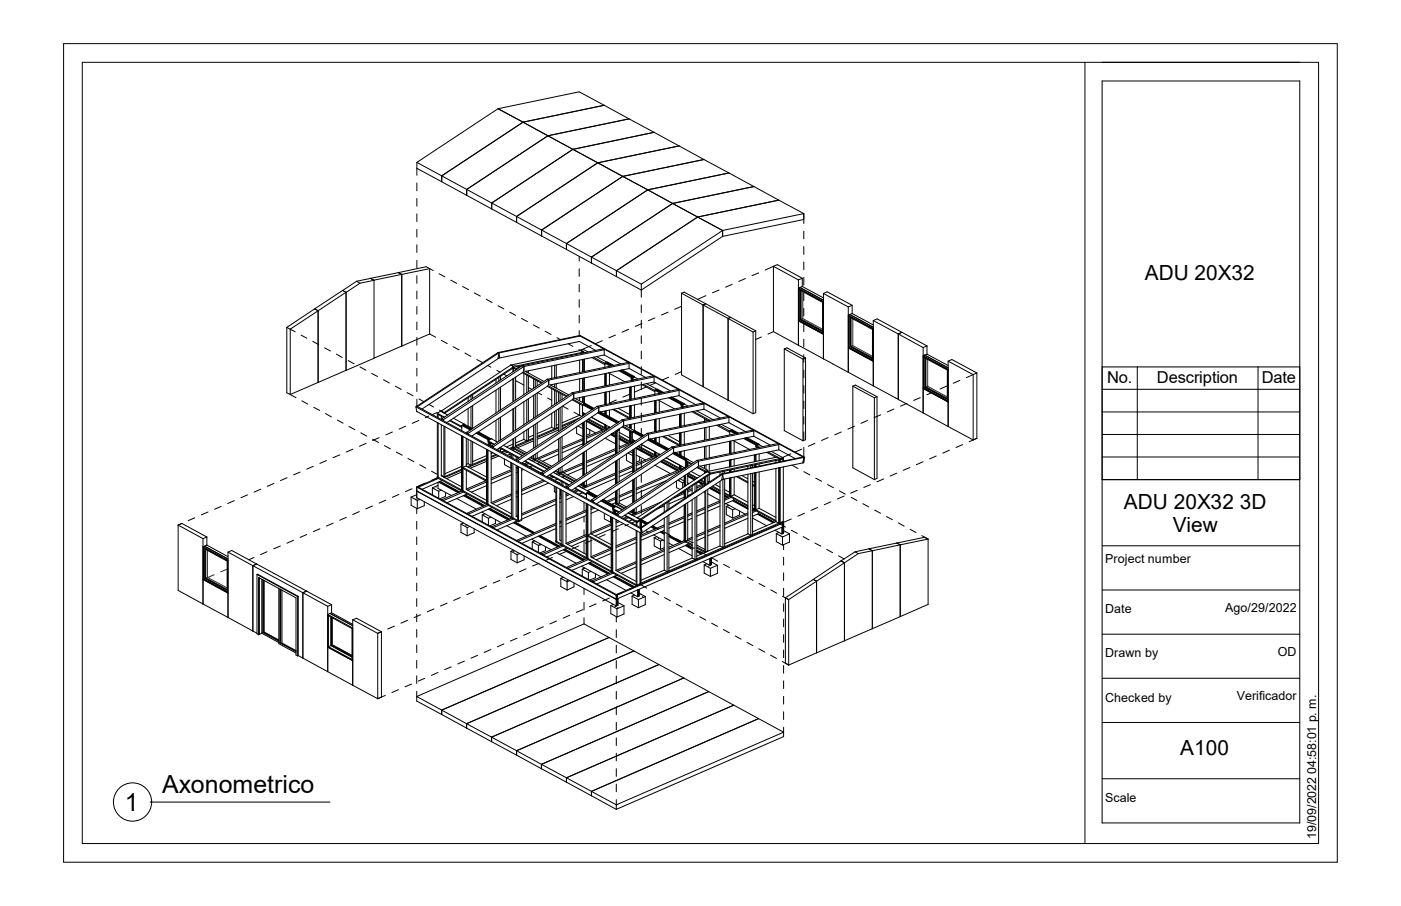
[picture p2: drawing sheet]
<svg xmlns="http://www.w3.org/2000/svg" width="432mm" height="279mm" viewBox="0 0 432 279" stroke-linecap="round" stroke-linejoin="round" font-family="sans-serif">
<defs><g id="words">
<g font-size="7.7">
<text x="50" y="244.5">Axonometrico</text>
<text x="38.5" y="250">1</text>
</g>
<g font-size="6.4">
<text x="352.8" y="86.3">ADU 20X32</text>
<text x="346.4" y="156.8">ADU 20X32 3D</text>
<text x="361.4" y="164">View</text>
<text x="363.7" y="232.8">A100</text>
</g>
<g font-size="5.1">
<text x="341.2" y="118.2">No.</text>
<text x="356.6" y="118.2">Description</text>
<text x="388.9" y="118.2">Date</text>
</g>
<g font-size="3.8">
<text x="340.7" y="173.7">Project number</text>
<text x="340.7" y="189.1">Date</text>
<text x="377.6" y="188.6">Ago/29/2022</text>
<text x="340.7" y="202.7">Drawn by</text>
<text x="393.9" y="202.2">OD</text>
<text x="381.2" y="215.8">Verificador</text>
<text x="340.7" y="216.4">Checked by</text>
<text x="340.7" y="247.4">Scale</text>
<text x="405.7" y="258.7" transform="rotate(-90 405.7 258.7)">19/09/2022 04:58:01 p. m.</text>
</g>
</g></defs>
<g fill="none" stroke="#272727" stroke-width=".31">
<path d="M246.8 98.5l6.7 3.6M246.8 89.6v8.9M246.9 98.4l-.1 .1M246.9 89.7v8.7M246.9 98.4l6.6 3.6M247.4 90v8.3M247.4 98.3l6.1 3.3M247.4 98.3l-.4 .2M262.2 98v8.8l6.7 3.6M262.3 98v8.8M262.8 98.3v8.3M262.3 106.8h-.2"/>
<path d="M262.3 106.8l6.6 3.5M262.8 106.6l6.1 3.3M262.8 106.6l-.4 .2M285.3 110.5v8.8l6.7 3.7M285.4 119.3l-.2 .1M285.4 110.6v8.7M285.4 119.3l6.6 3.6M285.9 110.8v8.3M285.9 119.1l6.1 3.3M285.9 119.1l-.4 .2M63.3 178.3l6.7 3.6M63.3 169.4v8.9"/>
<path d="M63.4 178.2l-.1 .1M63.4 169.5v8.7M63.4 178.2l6.6 3.6M63.9 169.8v8.3M63.9 178.1l6.1 3.2M63.9 178.1l-.4 .1M66 177.2l-1.9 .9M70 175.5l-2 .9M102.3 198.9l6.2 3.3M102.3 190.5v8.4M102.4 198.8l-.1 .1M102.4 190.5v8.3"/>
<path d="M102.4 198.8l6.1 3.3"/>
</g>
<path d="M81.3 179v15.9M81.4 179v15.9M81.4 194.9l4.5 2.5-4.6-2.5M81.4 194.9h-.1M86.4 198.2l4.8 2.5M86.4 181.7v16.5M86.6 181.9v16.2M86.6 198.1l4.6 2.5M86.6 198.1l-.2 .1M87 182v16.3" fill="none" stroke="#404040" stroke-width=".31"/>
<g fill="none" stroke="#000" stroke-width=".31">
<path d="M19.6 13.5h392.6v252.4h-392.6zM25.4 19.2h381v240.9h-381zM334.4 19.2v240.9M153.5 33.5l7.7 4.2M153.5 33.5l-25 16.6M161.2 37.7l15.4 8.4M161.2 37.7l-25.1 16.5M186.2 32.5l7.7 4.2M186.2 32.5l-25 5.2M186.2 32.5l-7.7-4.2-25 5.2M193.9 36.7l7.7 4.1M193.9 36.7l-25 5.2-25.1 16.5v1.8"/>
<path d="M339.7 25h60.9v228.8h-60.9zM128.5 50.1v4M128.5 56.4v2.4M128.5 51.9l7.6 4.1M128.5 50.1l7.6 4.1M136.1 54.2v1.8M136.1 54.2l15.5 8.4M136.1 56l15.5 8.4M176.6 46.1l7.6 4.1M176.6 46.1l-25 16.5M184.2 50.2l7.7 4.2M184.2 50.2l-25 16.6"/>
<path d="M191.9 54.4l7.7 4.1M191.9 54.4l-25 16.6M199.6 58.5l15.4 8.4M199.6 58.5l-25 16.6M201.6 40.8l15.4 8.4M201.6 40.8l-25 5.3M209.3 45l-25.1 5.2M217 49.2l7.7 4.1M217 49.2l-25.1 5.2M224.7 53.3l7.7 4.2M224.7 53.3l-25.1 5.2M232.4 57.5l-25.1 5.2-25 16.6v1.8"/>
<path d="M232.4 57.5l7.6 4.2M128.5 61.2v2.4M128.5 66v2.3M128.5 70.7v2.4M128.5 75.5v2.4M151.6 62.6l7.6 4.2M151.6 62.6v1.8M151.6 64.4l7.6 4.2M159.2 66.8v1.8M159.2 68.6l7.7 4.2M159.2 66.8l7.7 4.2M166.9 71v1.8"/>
<path d="M166.9 72.8l7.7 4.1M166.9 71l7.7 4.1M174.6 75.1v1.8M174.6 75.1l15.4 8.4M174.6 76.9l7.7 4.2M178.5 79.1v1.4M215 66.9l7.7 4.2M215 66.9l-25 16.6M222.7 71.1v1.8M222.7 72.9l-25 16.6-7.7-4.2M222.7 71.1l-25 16.5M240 61.7l7.7 4.2"/>
<path d="M240 61.7l-25 5.2M247.7 65.9v3M247.7 71.3v2.4M247.7 76v2.4M247.7 67.7l-25 5.2M247.7 65.9l-25 5.2M97 95.2l1 .6M97 95.2l-8.6 5.8M98 95.8v22.1M98 95.8l-8.5 5.7M109.9 86.7l-4.3 2.9 1.1 .6v24l-.1-24.1-1-.5-8.6 5.6M109.9 86.7l1.1 .6"/>
<path d="M111 87.3l-13 8.5M114.2 85.9h.1M114.2 85.9l-4.3 .8M114.2 85.9l1.1 .5M115.3 86.4v24.1M115.3 86.4l-4.3 .9M122.8 84.1l1 .5v22.1M122.8 84.1l-8.6 1.8M128.5 80.3v2.3M128.5 85v2.4M128.5 89.8v2.4M128.5 94.5v2.4"/>
<path d="M128.5 99.3v2.4M132.4 82.8l-1-.5-8.6 1.8M132.4 82.8v20.2M132.4 82.8l-17.2 3.6-1-.5M132.4 82.8l1.1 .6M135.3 84.4l1.8 1M138.9 86.4l1.9 1M142.6 88.3l1.8 1M146.2 90.3l1.8 1M149.9 92.3l1.8 1M153.5 94.3l1.8 .9M157.1 96.3l1.8 .9"/>
<path d="M160.7 98.2l1.9 1M178.5 82.9v2.4M178.5 87.7v2.3M178.5 92.4v2.4M178.5 97.2v2.4M182.3 81.1l7.7 4.2M190 83.5v1.8M190 83.5l7.7 4.1M197.7 87.6v4.1M197.7 94v2.4M197.7 98.8v2.4M197.8 99.8l-2 .9"/>
<path d="M201.8 98l-1.9 .9M205.9 96.3l-2 .9M210.1 90.4v25.2l6.6 3.7M210.1 90.4l6.6 3.7M210.1 90.4l.8-.3 6.6 3.6M210.1 94.4l-2.2 1M216.7 94.1l7.7 4.1M216.7 94.1v25.2M217.5 93.7l7.7 4.2M217.5 93.7l-.8 .4M217.6 91.2l-2.6 1.1M221.6 89.5l-2 .8"/>
<path d="M224.4 98.2v25.2M224.4 98.2l7.7 4.2M225.2 97.9l-.8 .3M225.2 97.9l7.7 4.1M225.7 87.7l-2.1 .9M229.7 85.9l-2 .9M233.8 84.2l-2 .8M238.4 82.1l7.7 4.2M238.4 82.1v20.2M238.4 82.1l1.2-.5 7.7 4.2M238.4 82.1l-2.6 1.2M246.1 86.3v20.2"/>
<path d="M246.1 98.9l7.7 4.2M246.2 89.1l7.5 4v9.8l-7.5-4.1zM246.3 89.1v9.7M246.3 98.8l7.4 3.9M246.3 98.8h-.1M246.5 88.6l-.4 .2 7.7 4.2M246.5 88.6l7.3 4M246.6 89.5l6.9 3.8v9l-6.9-3.7zM246.7 89.6v8.9M246.7 98.5l6.8 3.7M246.7 98.5l-.1 .1M247.3 85.8v2.5"/>
<path d="M247.3 85.8l-1.2 .5M247.3 88.3l6.5 3.6M247.3 88.3l-.8 .3M247.7 80.8v2.4M247.7 85.6v2.4M247.7 90.3v2.4M247.7 95.1v2.4M247.7 99.9v2.3M253.8 90.5v20.2M253.8 90.5l7.7 4.2M253.8 90.5l1.1-.5 7.7 4.1M261.5 94.7v20.1"/>
<path d="M261.6 97.4l7.4 4v9.8l-7.4-4zM261.7 97.5v9.6M261.9 97l7.3 3.9M261.9 97l-.4 .2 7.7 4.1M262 97.9l6.9 3.7v9.1l-6.9-3.8zM262.1 97.9v8.9M262.6 94.1v2.6M262.6 94.1l-1.1 .6M262.6 96.7l6.6 3.5M262.6 96.7l-.7 .3M269.2 98.8v20.2M269.2 98.8l7.7 4.2"/>
<path d="M269.2 98.8l1.1-.5 7.7 4.2M88.4 101v20.1l1.1 .6M88.4 101l1.1 .5M89.5 101.5v20.2M89.5 101.5l1.5 .8M92.8 103.3l1.8 1M96.4 105.3l1.8 1M100 107.3l1.9 .9M103.7 109.2l1.8 1M107.3 111.2l1.8 1M111 113.2l1.8 1M114.6 115.1l1.8 1"/>
<path d="M118.2 117.1l1.8 1M121.8 119.1l1.9 1M128.5 104.1v2.3M128.5 108.8v2.4M128.5 113.6v2.4M128.5 118.3v2.4M132.4 103l-42.9 18.7M132.4 103l1.8 1M136 104.9l1.8 1.1M139.7 106.9l1.8 1M143.3 108.9l1.8 1M146.9 110.9l1.9 .9"/>
<path d="M150.3 112.7l1 .5M152.9 117v1.2M153.1 114.2l1 .6M153.8 116.4v1.2M153.8 119.7v7.1M153.8 108.8l-25.1 16.6-.2-.1M153.8 108.8l-.3-.1-25 16.6M153.8 108.8l.2 1.5-24 15.9M154.3 116v1.2M154.3 119.4v7M155.3 115.4l.9 .5M157.4 112.6l.8 .4"/>
<path d="M157.4 112.6l-21.4 14.2M158 116.9l.1 7.1M158.1 113.1v1.6M158.1 113.1l.6-.3 1.2 .7M158.1 113.4l1.1 .6M158.1 113.1l1.3 .7M158.1 113.2l-21.2 14.1M158.1 113.5l-21.1 14M158.3 113.5v1M158.3 116.7v7.1M158.9 113.8v.3M158.9 116.3v7.1"/>
<path d="M158.9 117.4l2.6 1.3M160.9 112.9l-1.5 .3M161 112.8l.5 .2M161 112.8l-24.8 16.4M161 114.9l5.8 3.3M161.1 114.7l6 3.3M161.1 114.9l-23.3 15.4M161.5 113v1.6M161.5 115.2v6.5M161.5 113l-24.8 16.4M161.8 114.4l5.8 3.2M162.3 114.5v.3"/>
<path d="M162.3 115.7v5.4M162.9 114.3v.8M162.9 116v4.8M162.9 119.5l1 .6M164.4 100.2l1.8 1M164.5 116.8v2.9M165 117.1v2.3M165.6 117.4v1.6M168 102.2l1.8 1M168.7 119.1l5.8 3.2M168.7 117l.4 .2M168.7 117l-24.8 16.3"/>
<path d="M168.8 118.9l6 3.2M168.8 119l-21.6 14.3M169.1 117.2v1.5M169.1 117.2l-24.7 16.4M169.5 118.6l5.8 3.2M170.1 112.9v3.8M170.1 118.6v.4M170.1 119.9v5.4M170.9 112.6v3.9M170.9 118.4v1M171.4 112.6v3.8M171.4 118.3v1.4"/>
<path d="M171.7 104.1l1 .6M175.1 106l1.5 .8M178.4 107.8l1.5 .8M178.5 105.3l5.1 2.8M178.5 103.5l.3 .1-25 5.2M178.5 105.3l-25 5.2 .3-1.7M178.5 103.5l-25 5.2M178.5 101.9v1.5M178.6 103.5h.2l69.2 37.5M178.6 103.5l68.9 37.4M178.6 111v3.9M178.6 116.8v3.8"/>
<path d="M178.9 108v.1M178.9 108l1-.2 1.4 .7M178.9 108l1.4 .8M178.9 108.1l.9 .5M178.9 108.1l-21.4 4.5M179.5 110.9v3.8M179.5 116.7v3.8M179.8 110.8v3.8M179.8 116.6v3.8M179.8 108.6v.2M179.8 108.6l-20.8 4.3M180.1 110.7v3.9"/>
<path d="M180.1 116.5v3.8M182.2 106.6l-3.4 1.4M182.4 110.3l4 2.1M182.9 110.2l3.5 1.9M183.9 110l3.2 1.7M185.6 105.1l-2.1 .9M186.2 107.9v1.6M186.2 109.5l5.1 2.7M186.2 109.5l-24.3 5.1M186.2 107.9l-24.7 5.1M186.2 107.9l-.5-.3-24.7 5.2M186.4 112.1h.1"/>
<path d="M186.4 112.1v.3M186.4 115.2v3.8M186.4 112.4h.1M186.4 112l1.7 .9M186.4 112v1.2M186.6 115.2v3.8M186.7 111.9l-.3 .1M186.7 111.9l1.8 .9M186.9 115.1v3.8M187 111.8l-.3 .1M187 111.8l1.8 .9M187 111.8l.3-.1 1.8 1"/>
<path d="M187.5 115l5.1 2.7M187.8 115.2v3.5M189.7 103.3l-2 .9M190.7 114.3l3.9 2.2M191.1 114.3l3.8 2M191.1 114.3l-21.5 4.4M191.3 114.1l3.9 2.1M191.6 114l3.9 2.1M193.8 101.6l-2.1 .8M193.9 113.6l5.1 2.8M193.9 112.1v1.6M193.9 113.7l-2.1 .4"/>
<path d="M193.9 112.1l-24.8 5.1M193.9 112.1l-.5-.3-24.7 5.2M194.1 119.4v3.8M194.3 119.3v3.8M194.6 119.3v3.8M194.6 116.5l-.1 .3 .7 .4M194.6 116.5l.9-.2 1.1 .6M194.6 116.5l1.1 .6M194.6 116.5h.1M194.6 116.9v.4M194.9 116.3v.1M194.9 117v.3"/>
<path d="M194.9 116.3l-.3 .2M195.2 116.2l-.3 .1M195.2 116.2v.2M195.2 117.2h.1M195.5 116.1v.2M195.5 116.1l-.3 .1M195.5 119.1v3.8M197.7 103.5v2.4M197.7 108.3v2.4M197.7 113.1v2.3M197.7 117.8v2.4M197.8 118.6l3.9 2.1"/>
<path d="M198.3 118.5l3.5 1.9M199.2 119.3l-3.7 1.6M199.3 118.3l3.2 1.8M201.6 117.8l5.1 2.8M201.6 116.2v1.6M201.6 117.8l-24.3 5.1M201.6 116.2l-24.8 5.2M201.6 116.2l-.5-.2-24.7 5.1M202.1 118.1l-1.8 .8M206.1 116.3l-2 .9M210.1 114.6l-2 .9M216.7 119.3l7.7 4.1"/>
<path d="M232.1 102.4v25.2M232.9 102v25.3l-.8 .3M232.9 102l-.8 .4M234.7 103.9l-1.8 .8M238.4 102.3l7.7 4.2M238.4 102.3l-1.7 .7M241.7 107.6l.8-.3 5.8 3.1M241.7 107.6l5.8 3.1M241.7 107.6v25.2l5.8 3.1M246.1 106.5l7.7 4.2M247.5 110.7v25.2M247.7 104.6v2.4"/>
<path d="M247.7 109.4v2.4M247.7 114.1v2.4M247.7 118.9v2.4M248.3 110.4v25.2l-.8 .3M248.3 110.4l-.8 .3M253.8 110.7l7.7 4.1M261.5 114.8l7.7 4.2M261.5 107.3l7.7 4.1M261.7 107.1l7.3 4M261.7 107.1l-.1 .1M262.1 106.8l6.8 3.7M262.1 106.8l-.1 .1"/>
<path d="M262.8 119.1v25.2l6.7 3.6M262.8 119.1l.9-.4 6.6 3.6M262.8 119.1l6.7 3.6M269.2 119l7.7 4.1M276.9 103v20.2l7.6 4.1M276.9 103l7.6 4.2M278 102.5l-1.1 .5M278 102.5l7.7 4.2M284.5 119.8l7.7 4.2M284.5 107.2v20.1M284.6 109.9l7.5 4.1v9.7l-7.5-4zM284.8 110v9.6"/>
<path d="M284.8 119.6l7.3 4M284.8 119.6l-.2 .1M285 109.5l-.5 .2 7.7 4.2M285 109.5l7.2 4M285.1 110.4l6.9 3.7v9l-6.9-3.7zM285.2 110.4v9M285.2 119.4l6.8 3.7M285.2 119.4h-.1M285.7 106.7v2.5M285.7 106.7l-1.2 .5M285.7 109.2l6.5 3.5M285.7 109.2l-.7 .3"/>
<path d="M291.8 119.1l-2.1 .9M292.2 111.4l7.7 4.1M292.2 111.4v20.1M292.2 111.4l1.2-.5 7.7 4.1M295.8 117.3l-2 .9M299.9 115.5v20.2M299.9 115.5l-2 1M301.1 115v20.2M301.1 115l-1.2 .5M89.5 121.7l1.7 .9M93 123.6l1.9 1M96.7 125.6l1.8 1"/>
<path d="M100.3 127.6l1.9 1M104 129.5l1.7 1M107.6 131.5l1.8 1M108.8 138.5l-2.1 .9M111.2 133.5l1.8 1M112.8 136.7l-2 .9M114.9 135.5l1.8 .9M116.9 135l-2 .8M118.5 137.4l1.8 1M120.9 133.2l-2 .9M122.1 139.4l1.9 1M125 131.4l-2 .9"/>
<path d="M125.5 121.1l1.8 .9M128.2 125.5l.2 1.4M128.2 125.5l69.2 37.5M128.4 125.3l-.2 .2M128.4 125.3l69.3 37.6M128.4 126.9l69.3 37.6M128.5 123.1v2.2M128.5 126.9v.1M129.1 129.7l-2.1 .9M129.1 123l1.5 .9M132.2 128.3l-1.1 .5M132.2 124.7l1.4 .8"/>
<path d="M134.7 127.2l-1.5 .7M134.8 127.4v1.3M134.8 130.3v17.1l25 13.5M134.8 127.4l1-.6 2.2 1.2M134.8 127.4l2.2 1.3M135 127.6v1.3M135 130.5v16.7M135.1 127.8l1.7 1M135.5 126.5l1.4 .8M136 126.8v.1M136 126.8l.9 .5M136 131v15.7l6.2 3.4"/>
<path d="M136 128.4v1M136.2 129.2v.3M136.2 129.2l.5 .2M136.7 129.4v.4M136.8 131.4v15.8M136.9 127.3v.1M137.1 127.4v.1M137.1 131.6v15.4M138.6 129.8l3.7 2M138.8 129.6l3.4 1.9M139.8 129l3.4 1.9M142.2 134.4v16.7l.3 .1"/>
<path d="M142.2 131.5l.1 .3M142.3 131.4l-.1 .1M142.3 131.7v.1M142.3 131.2v1.6M142.3 131.2l2.6 1.4M142.5 134.5v16.7M142.6 131.1l-.3 .1M142.6 131.1l2.6 1.4M142.7 134.6v16.7l-.2-.1M142.9 131l-.3 .1M142.9 131l2.5 1.3M143.1 130.9l-.2 .1"/>
<path d="M143.1 130.9l2.5 1.3M143.2 130.9h.1M143.7 135.2v8.5M143.9 133.3v.3M143.9 133.3l.5 .3M144.3 122.7v1.1M144.3 126v5.4M144.3 135.5v7.5M144.4 133.6v.3M145.2 122.1v1.1M145.2 125.4v6.6M145.2 136v7.5"/>
<path d="M145.7 121.8v1.1M145.7 125.1v7M145.7 136.3v6.9M146.7 133.6l3.8 2M146.7 133.6l-1.3 .9M146.9 133.4l3.9 2.1M147.2 133.3l3.8 2.1M147.4 133.2l3.9 2.1M149.9 138.6v9.4M150.2 138.7v16.7M150.4 135.9l2 1.1M150.4 138.8v16.7l-.2-.1"/>
<path d="M150.4 135.9l.1 .3 1.6 .9M150.4 135.9l1-.6 1.9 1.1M150.5 135.6v.2M150.5 136.2v1M150.8 135.5l-.3 .1M150.8 135.5v.2M150.8 136.4v1M151 135.4l-.2 .1M151 135.4v.1M151 136.5v1M151.3 135.3h.1M151.3 137.6l.1 .1"/>
<path d="M151.3 136.7l.1 1M151.3 135.3l-.3 .1M151.4 137.7v.1M151.4 139.4v15.7M151.6 137.5v.3M151.6 137.5l.5 .3M151.9 139.7l-.5 .2M152.1 137.8v.3M152.9 120.3v7.1M152.9 129.6v6.5M153.8 129v7.1M153.8 138.3v.7"/>
<path d="M154 138.1l3.6 2M154.2 138l5.9 3.1M154.3 128.7v7M154.3 138.3v1M154.6 138.5l-.3 .1M155.2 137.3l5.8 3.2M155.5 138.9l-1 .5M155.8 139.1l-1 .5M156.4 139.4l-1 .5M157.2 139.9v1M158.1 126.1v7.1M158.1 135.4v2.8l3.5 2"/>
<path d="M158.1 137.8l-1.1 .5M158.1 137l-2 .8M158.1 138.2l-.8 .3M158.3 138l-.2-.1 3.7 2.1M158.3 126v7.1M158.3 135.2v2.8M158.6 138.5l-.7 .3M158.9 137.8l-.6 .2M158.9 125.6v7M158.9 134.8v3M158.9 137.8l3.4 1.9M161.5 135.5l-2.6 1.1"/>
<path d="M161.5 123.9v7.1M161.5 133.1v2.4M161.5 135.5l.8 .5M162.3 136l-3.4 1.5M162.3 123.3v7.1M162.3 132.6v3.4M162.9 122.9v7.1M162.9 132.2v3.6M162.9 135.8l-.6 .2M164.5 135l-1.6 .8M164.5 134.2l-1.6 .7M164.5 135.4l-5.6 2.4"/>
<path d="M164.5 121.9v7M164.5 131.1v7.1M164.5 135.9l-5 2.2M165 121.6v7.1M165 130.9v7M165.6 121.2v7.1M165.6 130.4v7.1M165.6 139.7v1.7M165.7 121.1l1.3 .7M168.8 122.7l1.3 .7M170.1 131.8l-4.5 1.9M170.1 127.5v4.3"/>
<path d="M170.1 131.8l.8 .4M170.9 132.2l-5.3 2.4M170.9 120.4v4.3M170.9 126.9v5.3M171.4 120.6v3.7M171.4 126.5v5.5M171.4 132l-.5 .2M171.4 124.2h.2M172.2 131.7l-.8 .3M172.2 130.9l-.8 .2M172.2 132l-6.6 2.9M172.2 138.5l-6.6 2.9"/>
<path d="M172.2 138.9l-6.2 2.7M172.2 121v2.9M172.2 126.1v7M172.2 135.3v7.1M172.2 132.6l-6.6 2.9M172.6 121.3v2.3M172.6 125.7v7.1M172.6 135v7.1M173.2 121.6v1.6M173.2 125.3v7.1M173.2 134.6v7.1M173.4 125.3l1.7 .9"/>
<path d="M174.6 131.5l-1.4 .6M176.4 123.3l3.1 1.8M176.4 121.1l.4 .3M176.4 121.1l-24.8 16.4M176.5 123.2l-23.4 15.5M176.8 121.4v1.5M176.8 121.4l-24.7 16.4M176.9 127.1l1.7 1M177.1 129.9l-3.9 1.7M177.1 122.8l3.1 1.7-.6 .3-3.1-1.7M177.7 131.7v1.9l1.9 1.1M178.1 131.4l1.5 .8"/>
<path d="M178.5 128.9l-5.3 2.3M178.6 128.1l-5.4 2.3M178.6 128.1l.7 .3M178.6 122.6v1M178.6 124.5v3.6M179.5 130.5l.1 .9M179.5 122.4v1.7M179.5 124.8v3.5M179.5 124.8l3 1.6M179.5 127.2l.9 .5M179.6 136.9l-6.4 2.7M179.6 135.3l-6.4 2.7"/>
<path d="M179.6 135.7l-6.4 2.8M179.6 127.3v.9M179.6 130.4v7.1M179.6 139.7v7M179.8 122.4v1.8M179.9 127.4v.7M179.9 130.3v7M179.9 139.5v7.1M180.1 127.5v.4M180.1 130.1v7.1M180.1 139.4v7M180.1 124.5l.2-.1 2.8 1.5"/>
<path d="M180.1 124.5l2.8 1.6M180.1 124.5l-.3 .2 2.9 1.5-2.9-1.5-.3 .1M180.1 122.3v2.1M180.7 130l4.9 2.6M180.7 132l2.9 1.5M180.7 138.9v7.1M180.8 129.6l5.2 2.9M181.2 129.4l5.8 3.1M181.4 129.2l5.9 3.2M181.8 132.5v1.3l-1.1 .4M182.4 135.7l-1.7 .7M184 125.3l.5 .3"/>
<path d="M184 125.3l-24.7 16.4M184.1 127.3l6.1 3.2M184.1 127.4l-23.3 15.4M184.4 127.2l5.9 3.2M184.5 125.6v1.5M184.5 125.6l-24.7 16.3M184.7 127l5.8 3.3M184.9 126.9l5.9 3.2M185.9 132.5l-5.2-2.8v7M186.4 121v3.8M186.4 126.8v.9M186.5 132.2l-5.8 2.5"/>
<path d="M186.5 135.1l3.2 1.8M186.6 132l.3 .2M186.6 120.9v3.9M186.6 126.7v1.1M186.6 131v1M186.9 120.9v3.8M186.9 126.7v1.3M186.9 131.1v1.1M186.9 132.5l-6.2 2.7M187.8 124.5h-.1M187.8 124.5h.1M187.8 120.7v3.8"/>
<path d="M187.8 126.5v2M188.1 131.9l-.3-.2-.9 .5M188.1 131.9l-5.9-3.2 4.2 2.2v1l.2 .1M188.2 134l1.5 .9M188.4 133.9l1.3 .7M188.5 133.8l1.2 .7M188.8 126.3l5 2.7M188.8 133.6l.9 .4M189.1 133.4l.6 .3M189.2 126.2l4.9 2.6M189.7 133v7.1M189.7 140l-9 3.9"/>
<path d="M189.7 138.3l-9 4M189.7 138.9l-9 3.8M189.9 123.4l-2.1 .9M190.1 132.9l-.2-.1v7.1M190.1 132.7v.2M190.4 132.5v.3M190.4 132.8l-.3 .1M190.5 125.9l3.6 1.9M190.6 132.4v.3M190.6 132.7l-.2 .1M190.8 133.3l3.3 1.8M190.8 134.3l4.2 2.3v-1"/>
<path d="M190.8 134.6l3.9 2.1M190.8 135.2l2.7 1.5M190.8 135.5l2.5 1.3M190.8 137.5l.5 .2M190.8 139.3v-6.7l-.6 .3v6.8M190.8 135.1l2.9 1.6M190.9 132.2v.4l-.3 .1M191.7 131.7l3.2 1.7M191.7 129.5l.5 .3M191.7 129.5l-24.7 16.3M191.9 131.6l-23.4 15.4M192.2 129.8v1.5"/>
<path d="M192.2 129.8l-24.8 16.3M192.5 131.1l3.1 1.7-.6 .3-3.1-1.7M193.5 139.7l1.5 .8M193.9 139.7l-.1 .1M194.1 125.2v3.8M194.1 130.9v1.1M194.1 132.9v3.2l.5 .2M194.1 121.6l-2.1 .9M194.2 139.3l.8 .4M194.2 136.4l-3.4 1.5M194.3 125.1v3.8M194.3 130.9v1.2"/>
<path d="M194.3 133.1v3.1M194.6 125.1v3.8M194.6 130.9v1.3M194.6 133.2v3.1M194.6 136.7l-3.8 1.6M194.9 133.1v2.5l.9 .4M194.9 133.1l2.9 1.6M195 138.8v7M195 136.1l-.4 .2M195.2 133l2.8 1.6M195.2 133l-.3 .1M195.2 135.7v.7"/>
<path d="M195.2 138.6v7.1M195.5 132.9l.2-.1 2.8 1.5M195.5 132.9l2.7 1.5M195.5 132.9l-.3 .1M195.5 135.8v.5M195.5 138.4v7.1M195.5 124.9v3.8M195.5 130.6v2.2M196.1 138v7.1M196.1 138l5.2 2.8M196.1 138.3l4.9 2.7M196.2 138l5.2 2.8"/>
<path d="M196.6 137.7l5.8 3.2M196.8 137.5l5.9 3.3M197.6 137l5.9 3.2-.3-.1-1 .4M197.7 122.6v2.4M197.7 127.3v2.4M197.7 132.1v2.4M197.7 136.9v2.3M199.4 133.6l.5 .3M199.4 133.6l-24.7 16.4M199.5 135.6l6 3.3M199.5 135.8l-23.3 15.4M199.8 135.5l5.9 3.2"/>
<path d="M199.9 133.9v1.6M199.9 133.9l-24.8 16.4M200 135.4l6 3.2M200.3 135.3l5.9 3.1M201.7 120.7h.1M201.8 139.2v1.1l.2 .1M201.8 123.6v3.8M201.8 129.4v3.8M201.8 135.1v1M201.8 120.4h.1M201.8 120.4l-.1 .3M201.8 120.4v1.2"/>
<path d="M201.8 120.4l1.7 .8M202 123.5v3.8M202 129.3v3.8M202 135.1v1.1M202 139.4v1M202.1 120.2l1.7 1M202.1 120.2l-.3 .2M202.2 123.5v3.8M202.2 129.2v3.9M202.2 135v1.3M202.2 139.5v1M202.4 120.1l.2-.1 1.9 1"/>
<path d="M202.4 120.1l-.3 .1M202.4 120.1l1.8 1M202.9 123.4l5 2.7M203.2 132.8l-.1 .1M203.2 132.8h.1M203.2 123.5v3.6M203.2 129v3.8M203.2 134.8v2.1M204.2 134.6l5.1 2.8M204.6 134.5l4.8 2.7M205.9 134.3l3.5 1.9M206.1 122.7l3.9 2.1"/>
<path d="M206.7 122.5l3.8 2M207 122.4l3.8 2.1M207.1 137.8l.5 .3M207.1 137.8l-24.8 16.4M207.2 139.8l4 2.2M207.2 140l-21.6 14.2M207.5 139.7l4 2.2M207.6 138.1v1.5M207.6 138.1l-24.8 16.4M207.7 139.6l4.1 2.2M208 139.4l4 2.2M209.3 122l5.1 2.8"/>
<path d="M209.3 120.4v1.6M209.3 122l-2.2 .5M209.3 120.4l-24.8 5.2M209.3 120.4l-.5-.3-24.8 5.2M209.4 127.8v3.8M209.4 133.5v3.8M209.4 139.3v.9M209.7 127.7v3.8M209.7 133.5v3.8M209.7 139.2v1.2M209.9 127.6v3.8M209.9 133.4v3.8"/>
<path d="M209.9 139.2v1.3M210 124.8l-.1 .4 .7 .4M210 124.8l.9-.2 1.1 .6M210 124.8l1.1 .6M210 124.8h.1M210 125.2v.4M210.3 124.8l-3.8-2.2-21.4 4.4M210.3 125.3v.3M210.5 124.5l-.5 .3M210.5 124.5v.2M210.5 125.5v.1M210.8 124.5h-.3"/>
<path d="M210.8 124.5v.2M210.9 127.4v3.9M210.9 133.2v3.8M210.9 139v2M213.2 127l5.1 2.7M213.7 126.9l5.1 2.7M214.7 126.7l5.1 2.7M217 126.2l5.1 2.7M217 124.6v1.6l-24.3 5M217 124.6l-24.8 5.2M217 124.6l-.5-.3-24.8 5.2M217.1 129.1v.9"/>
<path d="M217.1 131.9v3.8M217.1 137.7v3.8M217.6 129.3v.6M217.6 131.8v3.8M217.6 137.6v3.8M218.6 131.6v3.8M218.6 137.4v3.8M220.9 131.1l3.9 2.2M221.4 131l3.5 1.9M222.3 130.9l3.3 1.7M224.4 123.4l7.7 4.2M224.7 130.3l5 2.8"/>
<path d="M224.7 128.7v1.6M224.7 130.3l-24.2 5.1M224.7 128.7l-24.8 5.2M224.7 128.7l-.5-.2-24.8 5.1M224.8 136.1v3.8M224.9 132.9h.1M224.9 132.9l-.1 .4M224.9 133.2l-.1 .1M224.9 132.9v1.2M224.9 132.9l1.6 .9M225 136.1v3.8M225.2 132.8l1.7 .9"/>
<path d="M225.3 136v3.8M225.4 132.6l1.8 1M225.4 132.6l-.5 .3M225.4 132.6l.3-.1 1.9 1.1M225.9 135.8l5.1 2.8M226.3 136.1v3.5M229.2 135.2l3.9 2.1M229.8 135l3.8 2.1M230 134.9l3.9 2M232.3 134.5l5.1 2.8M232.3 132.9v1.6M232.3 134.5l-2.1 .5"/>
<path d="M232.3 132.9l-24.7 5.2M232.3 132.9l-.4-.2-24.8 5.1M233 137.4l1.1 .6M233 137.4v.3l.7 .3M233 137.4l1-.2 1.1 .6M233.1 137.3v.1M233.1 137.8v.4M233.3 137.3l-3.8-2.2-21.3 4.5M233.3 137.9v.2M233.6 137.1l-.5 .2M233.6 137.1v.1M233.6 138v.1"/>
<path d="M233.9 136.9l-.3 .2M233.9 136.9v.3M234 140v2.1M236.3 139.5l2.8 1.5M236.8 139.4l3.7 2M237.7 139.2l3.7 2M240 137.1v1.6M240 138.7l5.1 2.7M240 138.7l-24.2 5.1M240 137.1l-24.7 5.1M240 137.1l-.4-.3-24.8 5.2M243.8 140l-3.4 1.4 1.3 .8"/>
<path d="M247.1 138.5l-2.1 .9M247.7 123.7v2.3M247.7 128.4v2.4M247.7 133.2v2.4M247.7 138v3M251.2 136.7l-2.1 .9M255.2 135l-2 .8M259.3 133.2l-2 .9M263.4 131.4l-2.1 .9M267.4 129.7l-2.1 .9M269.5 122.7v25.2M270.3 122.3v25.2l-.8 .4"/>
<path d="M270.3 122.3l-.8 .4M271.4 127.9l-2 .9M275.5 126.2l-2 .8M279.6 124.4l-2.1 .9M283.6 122.6l-2 .9M284.5 127.3l7.7 4.2M287.7 120.9l-2 .9M292.2 131.5l7.7 4.2M292.6 138.9l-2 .8M296.7 137.1l-2.1 .9M301.1 135.2l-1.2 .5M301.1 135.2l-2.4 1"/>
<path d="M60 159.7l-2 .9M64.1 157.9l-2 .9M68.2 156.2l-2.1 .9M72.2 154.4l-2 .9M76.3 152.6l-2 .9M80.3 150.9l-2 .9M84.4 149.1l-2 .9M88.5 147.3l-2.1 .9M92.5 145.6l-2 .8M96.6 143.8l-2.1 .9M100.6 142l-2 .9M104.7 140.3l-2 .8"/>
<path d="M106.7 159.6l-2 .8M110.7 157.8l-2 .9M114.8 156l-2 .9M118.9 154.3l-2.1 .9M122.9 152.5l-2 .9M125.7 141.4l1.9 1M126.7 153.3v2.5l1.9 1.1M126.7 153.3l1.9 1M127 150.7l-2 .9M128.1 153.9l.2 .1M128.4 150.1v3.4M128.4 156.8v1.6"/>
<path d="M128.4 151.4l61.5 33.4 .3-.1M128.4 153.5l61.5 33.4M128.4 152.6l-1.7 .7M128.5 153.5h-.1M128.6 151.4l61.3 33.5 .3-.2M128.6 154.3v2.6M128.7 153.9h.2M128.7 150.1l-.3 .1 61.5 33.4 .3-.1M128.7 150.1l61.5 33.4M129.4 143.3l1.8 1.1M129.5 154l-.9 .3M130.8 154.7v1.3l-2.2 .9"/>
<path d="M131.1 149l-2.1 .9M133 145.3l1.8 1M133.3 150.5l1.9 1M133.3 150.5v2.1M133.8 150.7h.1M134.3 150.1l.2 .1M134.7 147.4l-1.6 .7M134.8 147l22.8 12.4M134.9 147.4l-6.2 2.7M135 148.8v1.8l4.1 2.2M135 149.7l-1.7 .8M135.1 147.5l-6.2 2.7-.2-.1"/>
<path d="M135.2 148.7l6 3.2M135.2 151.5v2.1M135.4 148.5l6 3.3M135.7 148.5l6 3.2M136 146.6l.8 .5 .3-.1M136 151.1l-.8 .4M136.3 148.2l-6.2 2.7M137.3 151.9v1.2l-1.7 .7M140.8 153.8l6 3.2M142.2 144.7l-5.1 2.3M142.2 143.8l-5.1 2.3M142.2 145l-5.2 2.3"/>
<path d="M142.2 145.6l-4.6 2M142.3 151.4l-6.2 2.7 .6 .3 6.1-2.7M142.7 144.4l7.2 4M142.8 152.9l6 3.2M143.1 152.7l6 3.3M143.4 152.6l6 3.3M143.7 145v5.9l6.2 3.4M144 152.4l-6.2 2.6M144.3 143l-.6 .2M144.3 143l.9 .5M145.2 143.5l-1.1 .4M145.7 143.2l-.5 .3"/>
<path d="M148.5 157.9l6 3.3M148.6 158.8l1.9 1.1M148.6 158.8v2.1M149.4 158.5l-.8 .3M149.7 148.3l-6 2.5M149.9 148.4v6.8l.3 .2M149.9 148v.4M149.9 141.4l-4.2 1.8M149.9 140.5l-4.2 1.9M149.9 141.7l-5.5 2.4M149.9 149.8l-4.6 2M149.9 148.6l-5.8 2.5"/>
<path d="M149.9 142.3l-5 2.1M149.9 147.1l-6.3-3.4-.9 .4 7.2 3.9M150 155.6l-6.2 2.7 .5 .3 6.2-2.7M150.5 157l6 3.3M150.5 159.9v2.1M150.8 156.9l6 3.3M151 156.8l6.1 3.3M151.3 159.5l-.8 .4M151.4 155.1l6.2 3.4M151.7 156.5l-6.2 2.7M152.8 140.1l-1.4 .7M153.2 140.3l-1.8 .8"/>
<path d="M153.7 140.6l-2.3 1M155.5 141.6v1.7l1.9 1.1M157.2 140l-.9 .4M157.4 142.6v1.8M157.6 141.1v-1.2l.5 .3v1.2M157.6 142.7v16.7M157.6 159.4l.5 .3M157.6 146.4l-6.2 2.7M157.6 144.8l-6.2 2.7M157.6 145.3l-6.2 2.7M157.6 144.3l-.2 .1M157.6 154l-4.6 2"/>
<path d="M157.6 152.3l-6.2 2.7M157.6 152.8l-5.8 2.5M157.7 159.8l-6.2 2.7 .5 .2 6.2-2.6M158.1 143v16.7M158.1 159.7l1.7 .9 1-.4M158.2 140.4l1.7 .9M159.1 140.9v1M159.1 143.5v15.8l.4 .2M159.2 143.6h-.1M159.3 141.7l.5 .2M159.3 141.7v.3M159.6 143.8v16.7"/>
<path d="M159.6 145.6l-.5 .2M159.6 144l-.5 .1M159.6 144.4l-.5 .3M159.6 153.1l-.5 .2M159.6 151.5l-.5 .2M159.6 151.9l-.5 .2M159.6 159l-.5 .2M159.8 141.9v.4M159.8 143.9v17M160.8 144.4v16.1l-1 .4M161 142.7l6 3.3M161.4 144.8l-.6 .2"/>
<path d="M161.7 142.3l5.8 3.2M161.9 142.2l5.9 3.1M162.4 142.7l-.8 .3M162.9 141.5l5.8 3.2M162.9 141.5l1 .6 .7-.3M162.9 143l-.8 .3M163.4 141.1l5.9 3.2M163.7 141l5.8 3.1M164.1 143.6l-.8 .4M164.2 140.6l.3 .2M164.5 140.4v1l.5 .2M165 140.1v1.5"/>
<path d="M165.1 142l-.7 .3M165.6 141.4l-.6 .2M165.6 141.4l4.5 2.4M166.2 142.7l-.6 .3 3.1 1.7M167 145.8l.4 .3M167 145.8v.4M167.4 148l-6.6 3M167.4 146.1v.3M167.9 148.3l-7.1 3.1M168.7 146.9l3.8 2.1M169.1 149l-8.3 3.6M169.3 146.5l3.7 1.9"/>
<path d="M169.5 146.3l5.9 3.2M170.1 146.9l-.8 .3M170.5 145.7l5.9 3.1M170.6 145.7l1 .5 .7-.2M170.6 147.2l-.8 .3M170.9 149.9v1.7l.4 .3M171.1 145.3l5.9 3.2M171.3 150.2v17l25 13.5M171.3 155.5l-10.5 4.6M171.3 153.9l-10.5 4.6M171.3 154.3l-10.5 4.6M171.4 145.1l5.8 3.2"/>
<path d="M171.6 150.3v16.7l-.3-.1M171.8 147.8l-.8 .3M171.9 144.8l.3 .1M172.2 140.1l-5 2.2M172.2 144.6v1l.4 .2M172.5 149v.2M172.5 149l-.2 .1M172.6 150.8v15.7l.4 .3M172.6 152.6l.2 .1M172.6 144.3v1.5M172.8 151v1.7M172.8 146.2l-.8 .3"/>
<path d="M173 152.6l-.2 .1M173 149.5v-1.2l.5 .2v1.2M173 151.1v16.7M173 154.8l-.4 .2M173 153.2l-.4 .1M173 153.6l-.4 .2M173.2 143.9v1.7M173.2 145.6l-.6 .2M173.3 147.2l3.1 1.6M173.3 145.6l4.4 2.4M173.5 151.3v16.7M173.5 148.7l1.7 .9"/>
<path d="M173.9 146.9l-.7 .3M174.5 149.2v1M174.5 151.9v15.7M174.5 151.9v.1M174.7 150v.4M174.7 150l.4 .3M175.1 152.2l-.6 .3M175.1 150.3v.3M175.6 152.5l-1.1 .5M176.8 153.1l-2.3 1M177 150.6l3.7 2.1M177.2 150.5l3.5 1.9"/>
<path d="M177.8 151l-1 .5M178.2 149.9l5.9 3.2M178.2 149.8l1.1 .6 .7-.3M178.3 151.3l-1.1 .5M178.8 149.5l1.3 .7M179 149.3l1.1 .6M179.5 152l-1.1 .4M179.5 149h.1M179.6 148.9v.7l.3 .2M179.6 144.4l-4.7 2M179.6 142.7l-6.4 2.8M179.6 143.2l-5.9 2.6"/>
<path d="M179.9 149.8l.2 .1M179.9 148.8v1M180 154.9v2.7M180 159.3v1.7M180.1 148.6v1.6M180.7 155.2v16.8l.5 .2v-6.8M180.7 159l-6.2 2.7M180.7 157.3l-6.2 2.7M180.7 157.8l-6.2 2.7M180.7 152.4v.3M180.7 149.6l-.6 .3M180.7 148.2v1.7l-.6 .3"/>
<path d="M180.8 152.3l-.1 .1M180.8 152.6l-.1 .1M180.8 152.1v1.6M180.8 152.1l2.6 1.4M180.9 155.4v16.7M181 151.3l3.1 1.7M181.1 151.9l2.5 1.4M181.1 151.9l-.3 .2M181.2 155.5v9.5M181.3 151.8l-.2 .1M181.3 151.8l2.6 1.4M181.6 151.7l-.3 .1"/>
<path d="M181.6 151.7l.1 .1M182.2 156v8.6M182.3 154.2v.4M182.3 154.2l.5 .3M182.8 156.4l-.6 .3M182.8 154.5v.3M183.3 156.7l-1.1 .4M184.4 157.3l-2.2 1M185.1 154.4l3.8 2.1M185.1 154.6l-1.2 .8M185.4 154.3l3.8 2.1M185.7 154.2l3.8 2.1"/>
<path d="M185.9 154.1l3.8 2.1M185.9 154l1.1 .6M186.3 158.3v1.7l1.9 1M188.2 159.3v1.7M188.4 159.4l-.1 9.5M188.6 159.6v16.6M188.6 155.5l3.2 1.7M188.8 156.8l.1 .3 1.7 .9M188.8 156.8l1-.6 2 1M188.8 156.8l2 1.1M188.8 159.7v16.7l-.2-.2M188.9 156.5v.2"/>
<path d="M188.9 157.1v1M189.2 156.4l-.3 .1M189.2 156.4v.1M189.2 157.3v1M189.5 156.3l-.3 .1M189.5 156.3v.1M189.5 157.4v1M189.7 142.2v7.1M189.7 151.5v3.9l2.6 1.4M189.7 147.5l-8.8 3.8M189.7 145.9l-9 3.9M189.7 146.3l-10 4.4"/>
<path d="M189.7 155l-1.1 .5M189.7 153.4l-2.8 1.2M189.7 153.9l-2.3 1M189.7 156.2h.1M189.7 157.5l.2 1M189.7 158.5h.2M189.7 156.2l-.2 .1M189.9 158.5v.1M189.9 142.1v7.1M189.9 151.3v3.9M190 158.4v.3M190 158.4l.5 .2"/>
<path d="M190.2 155.4l-.5-.3 2.9 1.6M190.2 141.9v7.1M190.2 151.2v4.2M190.5 158.6v.4M190.8 155.1l2.3 1.2M190.8 150.8v4.3l-.6 .3M190.8 141.5v7.1M192.4 159l3.7 2M192.6 158.8l3.7 2M193.1 140v2l1.9 1M193.2 159.4l-1 .5M193.6 158.2l3.7 2"/>
<path d="M193.6 158.2l1.1 .5M193.7 159.7l-1.1 .4M194.1 157.8l1.4 .7M194.4 157.6l1.1 .6M194.9 157.3l.1 .1M195 157.3v.7l.5 .2M195 148v7.1M195 145.2l-4.2 1.8M195 143.6l-4.2 1.8M195 144.1l-4.2 1.8M195 152.7l-4.2 1.9M195 151.1l-4.2 1.8"/>
<path d="M195 151.6l-4.2 1.8M195.2 147.9v7M195.2 157.1v1M195.3 158.5l-.7 .3M195.5 147.7v7.1M195.5 157v1.5M196.1 147.3v7M196.1 156.5v1.8l-.6 .2M196.1 140.3l2.9 1.6M196.1 157.9l-.6 .3M196.5 159.6l.9 .5M196.6 159.5l-.1 .1"/>
<path d="M197.1 140.9v1.2l-1 .4M197.7 141.6v2.4M197.7 146.4v2.4M197.7 151.1v2.4M197.7 155.9v2.4M197.7 144l-1.6 .7M201.8 156.2l-6.7 2.8M201.8 140.6l-5.7 2.5M201.9 143.5l4.7 2.5M202 140.4l.2 .1M202.3 140.9l-6.2 2.7M203.5 142.4l5.2 2.8"/>
<path d="M203.8 142.2l5.2 2.8M203.8 154.8l-7.7 3.4M204.3 141.9l5.8 3.2M204.5 141.7l5.9 3.2M204.7 155.6v2.3M204.7 159.8v16l.9 .5M204.7 156l-2 .9M205.4 148.2l-9.3 4M205.6 155v2.3M205.6 159.2v17.1M206.2 154.6v2.3M206.2 158.8v17.3l-.6 .2"/>
<path d="M208.5 148.4v2l1.1 .6M208.9 148.1l1.5 .8M209.4 148.1l-.1 .2M209.4 143.5l-4.1-2.3 5.9 3.2M209.4 143.4v1l.5 .3M209.5 147.6l1.4 .7M209.5 144.8l-13.4 5.8M209.7 143.6v.9M209.9 143.7v1M210 145l-13.9 6.1M210.4 148.9v1.6M210.9 148.7l-.5 .2"/>
<path d="M210.9 144.2v.4M210.9 146.8v3.3M210.9 151.5v2.3M210.9 155.7v11.2l2.4 1.4M210.9 159.3l-4.7 2M210.9 153.3l-4.7 2.1M210.9 151.7l-1 .4M210.9 152.2l-3 1.3M210.9 159.7l-4.7 2.1M210.9 144.3l-1 .4M211.1 144.3v.1M211.1 146.6v3.4"/>
<path d="M211.1 151.3v2.4M211.1 155.6v11.1M211.2 142v2.3M211.3 146.5v3.3M211.3 151.2v2.3M211.3 155.4v11.4M211.3 142l1.9 1M211.3 142.3l1.7 .9M211.5 142.4v1.7M211.5 141.9l-.3 .1M211.8 142.5v1.5M212 146.1l2.7 1.5"/>
<path d="M212 146.7l2.2 1.2M212 146.9l2 1.1M212 148.9l.3 .2M212 146v3.4M212 150.8v2.3M212 155v11.6M212 146.6l2.3 1.2M212 141.7l1.7 1M212 141.6l-.5 .3M212 141.6v.2M212 142.7v1.1M212.2 145.9l2.8 1.5"/>
<path d="M212.6 150.4l-.3 .2M213 145.4l2.8 1.5M213 152.4l-1 .5M213.3 149.9v2.3M213.3 154.1v18l.9 .5M213.3 150.7l-1.3 .6M213.3 151.1l-1.3 .6M213.3 159.8l-1.3 .6M213.3 158.2l-1.3 .5M213.3 158.6l-1.3 .6M214.2 149.3v2.3M214.2 153.5v19.1"/>
<path d="M214.8 148.9v2.4M214.8 153.2v19.1l-.6 .3M214.8 144.2l2.7 1.4 .6-.2v-.4M214.8 142l.5 .2M214.8 142l-24.8 16.4M215 143.9l2.5 1.4M215 144.1l-23.4 15.5M215.1 148.7l1.3 .6M215.3 142.2v1.6M215.3 142.2l-24.8 16.4M215.4 148.5l1.2 .7M215.5 148.5l1.2 .7"/>
<path d="M215.6 143.7l2.5 1.3M215.9 148.2l1.4 .8M216.1 148l1 .6M216.9 147.5l.2 .1M217 151.7l.3 .1M217.1 143.5v1M217.1 145.5v.5M217.1 147.4v1.2M217.1 148.6l.2 .1M217.2 149l-2.4 1M217.3 151.5v18.6l.2 .1M217.3 145.5v.4"/>
<path d="M217.3 147.3v2.3M217.3 149.4l-2.5 1.1M217.3 158.1l-2.5 1.1M217.3 156.5l-2.5 1.1M217.3 156.9l-2.5 1.1M217.5 145.3v.5M217.5 147.1v2.3M217.5 151.3v19M217.6 143.4v1.4M218 145.4l.9 .5M218 145.4l-21.5 14.2M218.1 145l-.6 .3"/>
<path d="M218.1 152.3l3.8 2M218.1 146.7v2.3M218.1 150.9v19.1M218.6 148.4l.2 .1M218.6 143.2v2.1M218.6 146.4v2M218.6 148.4l-.5 .2M218.7 150.6l3.2 1.8M218.9 150.4l3 1.7M218.9 145.9v.3l-21.5 14.2M218.9 145.9l-21.5 14.2M218.9 150.4l3 1.6"/>
<path d="M219.4 150.1l2.5 1.4M219.6 149.9l2.3 1.3M220.4 149.4l1.5 .8M221.9 145.6v.9M221.9 148.4v20M221.9 156l-3.8 1.7M221.9 154.4l-3.8 1.7M221.9 154.9l-3.8 1.6M222.5 146.1l.2 .2M222.5 146.1l-25.1 16.6M222.7 146.3l.3 1.4-25.1 16.6M222.7 146.3l-25 16.6"/>
<path d="M222.8 145.4v.6M222.8 147.9v20.9M223.4 151l1.4 .8M223.4 152l7.1 3.9M223.4 152.3l7.1 3.9M223.4 152.9l.9 .5M223.4 152.7l1.1 .6M223.4 153.1l.7 .4M223.4 145.3v.7M223.4 147.7v20.9l-.6 .2M223.7 155.3l6 3.3M223.9 156.2v2.5l1.9 1.1"/>
<path d="M223.9 156.2l1.9 1M224.4 156h.1M224.7 155.8l-.8 .4M224.8 147.4v5.4l.2 .1M224.8 141.9v2.1M224.8 145v.7M224.9 156.6l-.1 .1M224.9 153.1l-1.5 .7M225 152.9l.3 .1M225 141.8v2.1M225 144.9v.7M225 147.4v5.5"/>
<path d="M225.3 141.8v2.1M225.3 144.9v.6M225.3 147.3v5.7M225.4 153.4l-2 .9M225.7 154.4l4.8 2.6M225.8 157.2v2.6M226 154.3l4.5 2.5M226.1 154.3l4.4 2.3M226.1 154.3l-2.7 1.1M226.1 153.8v.5M226.3 152.6l4.2 2.3M226.3 147.2v5.4l-1 .4"/>
<path d="M226.3 141.6v2.1M226.3 144.7v.6M226.6 156.9l-.8 .3M226.9 147l3.6 1.9M227.4 146.9l3.1 1.7M227.9 157.6v1.2l-2.1 1M228.6 146.6l1.9 1.1M230.5 143.8v.7M230.5 146.3v18.3l.9 .5M230.5 159.9l-7.1 3M230.5 158.2l-7.1 3.1M230.5 158.7l-7.1 3.1"/>
<path d="M231.4 143.6v.7M231.4 146v19.1M231.9 155.7l.6 .3M231.9 156.6l7.2 3.9M231.9 156.9l7.2 3.9M231.9 157.5l.1 .1M231.9 159.8l4.4 2.3M231.9 143.5v.7M231.9 146v18.8l-.5 .3M231.9 148.4l.6 .3M231.9 149.4l.6 .3M231.9 149.7l.6 .3"/>
<path d="M231.9 157.4l.2 .1M232.5 140.3v2.1M232.5 143.4v.7M232.5 145.8v11.1l.5 .3M232.6 157.3l-.7 .3M232.7 140.2v2.2M232.7 143.3v.7M232.7 145.8v11.3M233 140.2v2.1M233 143.3v.7M233 145.8v11.4M233.1 157.6l-1.2 .5"/>
<path d="M233.4 158.6l4.9 2.6M233.7 158.5l4.8 2.6M233.8 158.4l-1.9 .8M233.8 157.9v.5M233.8 158.4l4.9 2.7M234 156.8l5.1 2.8M234 156.8l-1 .4M234 143.1v.7M234 145.5v11.3M239.1 142v.7M239.1 144.5v16.4M240 141.8v.7"/>
<path d="M240 144.3v17M240.3 141.8v.7M240.3 144.2l-.1 17.3-42.9 18.8M240.3 141.8l-21.5 4.4 .1-.3M240.3 141.4l-.9-.4-21.4 4.4M240.3 141.4v.4M240.3 141.4l-21.4 4.5M240.5 141.7v.7M240.5 144.2v17.3M240.5 141.4l-.2 .3M241.4 141.3v.9M241.4 144v17.1"/>
<path d="M241.4 141.3l-.9 .4M241.4 141.2l-.9 .2M241.4 141.2v.4l-.9 .1M244.1 143.4l1.9 1.1M247.5 142.7l-25 5.2 .2-1.6M247.5 140.9l.2 .2M247.5 140.9l-25 5.2M247.7 141.1l-.2 1.6M247.7 141.1l-25 5.2M247.8 145.5l1.8 1M247.9 158.3l-2 .9M248 141l-.3 1.7h-.2"/>
<path d="M248 141l-.3 .1M251.4 147.4l1.8 1M252 156.5l-2 .9M255.1 149.4l1.8 1M256.1 154.8l-2.1 .9M258.7 151.4l1.8 1M260.1 153l-2 .9M262.3 153.4l1.8 .9M264.2 151.2l-2 .9M265.9 155.3l1.9 1M268.3 149.5l-2.1 .8M269.6 157.3l1.8 1"/>
<path d="M272.3 147.7l-2 .9M273.2 159.3l1.8 1M276.4 145.9l-2.1 .9M280.4 144.2l-2 .8M284.5 142.4l-2.1 .9M288.5 140.6l-2 .9M339.7 147.9h60.9M54.9 161.9v20.2l7.7 4.2M54.9 161.9l7.7 4.2M54.9 161.9l1.1-.5 7.8 4.2M56 161.5l-1.1 .4M62.6 166.1v20.2"/>
<path d="M62.6 178.7l7.7 4.2M62.7 168.9l7.4 4v9.8l-7.4-4.1zM62.8 168.9v9.7M62.8 178.6l7.3 3.9M62.8 178.6h-.1M63 168.4l-.4 .2 7.7 4.2M63 168.4l7.3 4M63.1 169.3l6.9 3.8v9l-6.9-3.7zM63.2 169.4v8.9M63.2 178.3l6.8 3.7M63.2 178.3l-.1 .1M63.8 165.6v2.5"/>
<path d="M63.8 165.6l-1.2 .5M63.8 168.1l6.5 3.6M63.8 168.1l-.8 .3M70.3 170.3v20.1M70.3 170.3l7.6 4.2M70.3 170.3l1.1-.5 7.7 4.1M77.9 174.5l15.4 8.3M77.9 174.5v20.1M78.3 171.9l-1.6 .7M79.1 173.9l15.4 8.4M79.1 173.9l-1.2 .6M79.2 177.2l12.7 6.7"/>
<path d="M79.2 177.2v18.3l.5 .2M79.2 177.2l12.5 6.8M79.9 178.2v17.5M80.7 178.6v16.7M81 178.8v16.3M81.3 178.9v16M82.3 170.1l-2 .9M86.4 168.4l-2 .8M90.5 166.6l-2.1 .9M94.5 164.8l-2 .9M98.6 163.1l-2 .9M102.7 161.3l-2.1 .9"/>
<path d="M128.4 160.8v2.4M128.4 165.6v2.3M128.4 170.3v2.4M128.4 175.1v2.4M128.4 179.8v2.4M142.1 161.6v2.6l1.9 1M142.1 161.6l1.9 1.1M142.9 161.3l-.8 .3M143.4 161.9h.3M144 162.7v2.5M144 161.9l-.1 .1M144.8 162.3l-.8 .4"/>
<path d="M146.1 163.1v1.2l-2.1 .9M152.7 160.2v1.2l-1.7 .8M154.1 179l-2.1 .8M156.2 162.1l6 3.3M157.5 170v2.5l1.9 1.1M157.5 170l1.9 1.1M158.1 177.2l-2 .9M158.2 170h.3M158.2 161.2l6.1 3.3M158.3 169.7l-.8 .3M158.5 161.1l6 3.3M158.7 161l6.1 3.3"/>
<path d="M159.4 160.7l-6.2 2.7M159.4 171.1v2.5M159.5 170.4l-.1 .1M160.2 170.7l-.8 .4M161.5 171.4v1.2l-2.1 1M162.1 175.4l-2 .9M163.9 166.3l6 3.2M164 167.1l1.9 1.1M164 167.1v2.2M164.8 166.8l-.8 .3M165.9 165.4l6 3.3M165.9 168.2v2.1"/>
<path d="M166.2 165.3l6 3.2M166.2 173.7l-2 .8M166.3 168.1h.1M166.5 165.1l6 3.3M166.8 167.9l-.9 .3M168.1 168.6v1.2l-1.7 .7M170.3 171.9l-2.1 .9M171.3 166.8l1.7 1M171.3 161.4l-12.1 5.3 .5 .2 11.6-5M171.3 163l-10.4 4.6M171.5 170.4l6.1 3.3M172.8 178.4v2.5l2 1"/>
<path d="M172.8 178.4l2 1M173 167.8l.5 .2M173 162.3l-.4 .2M173 160.7l-.4 .2M173 161.1l-.4 .2M173.1 168.1l-6.2 2.7 .5 .3 6.2-2.7M173.5 168l22.8 12.4M173.6 169.5l6 3.3M173.7 178l-.9 .4M173.9 169.4l6 3.3M174.1 169.3l6.1 3.3M174.3 170.1l-2 .9"/>
<path d="M174.5 167.6l6.2 3.4M174.8 179h.3M174.8 169l-6.2 2.7M174.8 179.4v2.5M175 178.9l-.2 .1M175.6 179.1l-.8 .3M176.9 179.8v1.2l-2.1 .9M178.4 168.4l-2 .8M179.2 174.6l6.1 3.3M179.5 175.5v2.1M179.5 175.5l1.9 1.1M180 163.4v1.7"/>
<path d="M180 166.8v3.8M180 171.9v.6M180 175v.3M180.3 175.2l-.8 .3M180.7 166.5l-4.6 2M180.7 164.8l-6.2 2.8M180.7 165.3l-5.8 2.6M180.8 172.3l-6.2 2.7 .5 .3 6.2-2.7M181.1 165v.3l7.2 3.9M181.1 165l1-.4 6.3 3.4M181.1 165l7.2 3.9M181.3 173.7l6 3.3"/>
<path d="M181.4 176.6v2.1M181.5 173.6l6.1 3.3M181.8 173.5l6 3.3M182.2 165.9v5.9l6.2 3.4M182.2 176.2l-.8 .4M182.5 173.2l-6.2 2.7M182.5 166.6l-2.1 .9M183.5 176.9v1.2l-1.8 .8M186.5 164.8l-2 .9M186.9 178.8l6.1 3.3M188.1 169.1l-5.9 2.6M188.3 169.2l.1 6.9 .2 .1"/>
<path d="M188.3 168.9v.3M188.4 161h-.2M188.4 163.1l-5 2.2M188.4 161.5l-6.2 2.7M188.4 162l-6.2 2.6M188.4 170.6l-4.6 2M188.4 169.5l-5.8 2.5M188.5 176.5l-6.2 2.7 .5 .3 6.2-2.8M189 177.9l6 3.3M189.2 177.8l6.1 3.3M189.5 177.7l6 3.2M189.8 175.9l6.3 3.4"/>
<path d="M189.9 160.2v15.7M189.9 160.3h.1M190.2 177.4l-6.3 2.7M190.5 160.6l-.6 .3M190.6 163.1l-2 .9M191 160.8l-1.1 .5M192.2 161.5l-2.3 1M193.7 161.7l-1.1 .5M194.9 160.3l-1.1 .5M196.1 163.6v16.7l.2 .1M196.1 160.8v1.2M196.1 167.3l-6.2 2.7"/>
<path d="M196.1 165.7l-6.2 2.7M196.1 166.2l-6.2 2.7M196.1 174.8l-4.6 2M196.1 173.2l-6.2 2.7M196.1 173.7l-5.8 2.5M196.2 160.6l-1.5 .7M196.3 163.7v17M197.3 160.2l-1 .6M197.3 160.2v.3M197.3 160.5l-1 .4v1.2M197.3 160.4h.1M197.3 160.5v2.1"/>
<path d="M197.3 164.3v16l-1 .4M197.3 160.5l-1 .6v-.3M197.4 160.4h.1M197.4 160.1v.3M197.4 160.1l2.2 1.2M197.4 163l.3 1.5M197.6 160.6l1.7 .9M197.6 160.9l1.5 .8M197.7 162.9l-.3 .1M197.7 162.9l.2 1.4M197.7 160.7v3.8M197.9 164.3l-.2 .2"/>
<path d="M199 163.6l.8 .4M199.5 161.4l-1.9-1.1v2.3M200.6 162.5l1.2 .7M200.8 162.3l1.3 .8M201 162.2l1.4 .7M201.2 162.1l1.8 1.1M201.5 165l3.2 1.8M201.6 165.9v2.5l2 1M201.6 165.9l2 1M202.4 165.5l-.8 .4M203 166l-.1 .2M203.5 164.1l1.2 .7"/>
<path d="M203.6 166.9v2.5M203.8 164l.9 .5M204 163.8l.7 .4M204.4 166.5l-.8 .4M204.7 168.9l-1.1 .5M204.7 163.5l-7.1 3.1M204.7 161.9l-7.1 3.1M204.7 162.4l-7.1 3.1M204.7 171l-7.1 3.2M204.7 169.4l-7.1 3.2M204.7 169.9l-7.1 3.1M204.8 175.8l-7.2 3.1"/>
<path d="M204.9 164.2l1.8 .9M206.2 165l3.9 2.1M206.2 165.3l3.6 1.9M206.2 165.5l3.3 1.8M206.2 167.5l1.3 .7M208.5 166.2l1.8 .9M209.1 169.1l4.2 2.3M210.9 160.9l-4.7 2M210.9 166.8l-4.7 2M211.1 166.7l.2 .1M211.1 166.7l-.2-.1 2.4 1.3M211.2 168.2l2.1 1.2"/>
<path d="M211.2 167.1l-5 2.2M211.5 168.1l1.8 1.1M211.7 168l1.6 .9M212 166.6l-.7 .2M212 166.6l1.3 .7M212.1 168.1l1.9 1M212.4 167.7l-6.2 2.7M213.3 167.3h.1M213.3 165.7l-1.3 .6M213.3 166.2l-1.2 .5M213.4 172.1l-7.2 3.1M214.8 169.9l1.6 .9"/>
<path d="M214.8 169.7l1.8 .9M214.8 170.2l1.3 .7M214.8 168.1l2.5 1.4M214.8 168.7l2.7 1.5M214.8 169l2.5 1.4M215.8 170.1l1.8 1M216.6 173.2l2.1 1.1M217 174.2v2.5l1.9 1.1M217 174.2l1.9 1.1M217.3 165.6l-2.5 1.1M217.3 164l-2.5 1.1M217.3 164.5l-2.5 1"/>
<path d="M217.8 173.9l-.8 .3M218.1 169.9l-.6 .3M218.5 174.5l-.1 .1M218.7 172.3h.1M218.7 172.3v2M218.9 172.2l.1 .1M218.9 175.3v2.5M219 172.3h-.3M219 174.2l-.3 .1M219 172.3v1.9M219.2 172l.1 .1M219.3 173.6h.1"/>
<path d="M219.3 172.1l-.3 .2M219.3 172.1v2l-.3 .1M219.3 173.3l1.8 1M219.4 172l1.8 1.1M221.1 174.3v2.5l-2.2 1M221.1 174.3l-2.2 1M221.9 168.4l.9 .4M221.9 168.4l-7.1 3.1M221.9 163.6l-3.8 1.6M221.9 162l-3.8 1.6M221.9 162.4l-3.8 1.7M223 174l1.8 1"/>
<path d="M226.7 176l1.8 1M230.3 178l1.8 1M230.5 164.6l-7.1 3.1M233.9 180l1.9 .9M238.8 163.5l2.2 1.2M239.1 160.9l.9 .4M239.1 160.9l-7.2 3.1M239.3 164.5v2.5l1.9 1.1M239.3 164.5l1.9 1.1M240 161.3l.2-.1-42.9 18.7 .3-.1v-15.4M240.1 164.2l-.8 .3M240.2 161.5h.3"/>
<path d="M240.2 161.5h.1M240.3 165.1h.1M240.4 161.6l1.7 1M240.9 162.6l.1 .1M241 162.7v2M241.1 162.5l.2 .1M241.1 161.2l.2 .1M241.2 165.5h.1M241.2 165.6v2.5M241.3 162.6l-.3 .1M241.3 164.5l-.3 .2M241.3 161.3v1.2"/>
<path d="M241.3 162.6v1.9M241.3 162.5l-51.1 22.2M241.3 161.3l-51.1 22.2M241.4 162.4l-.1 .2M241.4 161.1l-.1 .2M241.4 160.8l-1.1 .4M241.4 161.1l-.9 .4M241.5 168v1.5M241.5 171.9v2.4M241.5 176.7v2.3M241.5 163.7l1.8 .9M241.5 162.3l-.2 .2"/>
<path d="M243 164.6h.3M243.3 164.6v2.6l-2.1 .9M243.3 164.6l-2.1 1M243.9 160.1l-2.4 1v3.4h-.2M243.9 163.5l1.8 1M247.5 165.5l1.8 1M250.7 178.7l1 .5v22.1M250.7 178.7l-8.6 5.7M251.2 167.5l1.8 .9M254.8 169.5l1.8 .9M258.4 171.4l1.8 1M259.2 173l1.1 .6"/>
<path d="M259.2 173l-8.5 5.7M260.3 173.6v24M260.3 173.6l-17.2 11.3M263.5 170.2l-4.3 2.8M263.5 170.2l1 .5M264.5 170.7l-4.2 2.9M267.8 169.2l-4.3 1M267.8 169.2l1.1 .6M268.9 169.8v24.1M268.9 169.8l-4.4 .9M276.4 167.5l1.1 .5M276.9 161.2l1.8 1.1"/>
<path d="M277.5 168v22.2M277.5 168l-8.6 1.8M280.5 163.2l1.8 1M284.1 165.2l1.9 1M286 166.2v20.2l-8.5 3.8M286 166.2l-8.5 1.8M286 166.2l-1-.5-17.2 3.5M339.7 168.3h60.9M62.6 186.3l7.7 4.1M70.3 190.4l7.6 4.2M77.9 194.6l1.3 .7M79.7 195.7v-17.6l11.5 6.3v17.6l.5 .3"/>
<path d="M79.9 195.7h-.2M80.7 195.3l-.8 .4M80.7 195.3l5.2 2.9M81 195.1l4.9 2.6M81.3 194.9l-.3 .2M81.3 194.9l4.6 2.6M85.9 181.5v17l5.3 2.9M86.3 198.2l4.9 2.8M86.3 181.7v16.5M86.4 198.2h-.1M86.4 181.7v16.5M86.4 198.2l4.8 2.6"/>
<path d="M91.7 184v18.3M91.9 183.9v18.3M91.9 183.9l-.2 .1M93.3 182.8v20.1M93.3 182.8l7.7 4.2M94.5 182.3l-1.2 .5M94.5 182.3l7.7 4.2M101 199.6l7.7 4.2M101 187v20.1M101.2 189.9l7.3 3.9v9.6l-7.3-4zM101.7 189.2l7 3.8M101.7 189.2l-.7 .3 7.7 4.2"/>
<path d="M101.9 190.2v8.9M101.9 199.1l6.6 3.6M101.9 199.1l-.7 .3M102.2 190.4v8.6M102.2 199l6.3 3.4M102.2 186.5v2.5M102.2 186.5l-1.2 .5M102.2 189l6.5 3.5M102.2 189l-.5 .2M102.2 190.4v8.5M102.2 198.9l6.3 3.4M102.2 198.9v.1"/>
<path d="M108.7 191.1l7.7 4.2M108.7 191.1v20.2M108.7 191.1l1.2-.4 7.7 4.1M116.4 195.3v20.2M117.5 194.9l-1.1 .4M117.6 194.8v20.2l-1.2 .5M117.6 194.8l-1.2 .5M121.5 193.1l-2 .9M125.6 191.3l-2 .9M128.4 184.6v2.4M128.4 189.4v2.3M128.4 194.1v2.4"/>
<path d="M128.4 198.9v2.4M129.7 189.6l-2.1 .9M133.7 187.8l-2 .9M137.8 186l-2 .9M141.9 184.3l-2.1 .9M145.9 182.5l-2 .9M150 180.7l-2 .9M155.3 198.6l-2 .9M159.3 196.8l-2 .9M163.4 195l-2 .9M167.5 193.3l-2.1 .8M171.5 191.5l-2 .9"/>
<path d="M175.6 189.7l-2 .9M179.7 188l-2.1 .8M180 192.4l7.7 4.2M180 192.4l-51.6 22.4 15.4 8.4M180 181.4v1.9M180 185.8v2.3M180 190.5v1.9M183.7 186.2l-2 .9M187.7 196.6l-51.6 22.4v1.3M187.7 196.6l7.7 4.1M187.8 184.4l-2 .9M188.3 186.7v2.5l1.9 1.1"/>
<path d="M188.3 186.7l1.9 1M189.1 186.4l-.8 .3M189.5 187h.3M189.9 183.5v3.4M189.9 190.2v1.6M189.9 194.2v2.4M189.9 199v2.3M190.1 184.7h.1M190.2 187.7v2.6M190.2 186.7l-.3 .2M190.2 183.5v1.2M190.2 184.7v2"/>
<path d="M190.4 184.6h.1M190.5 187.3l-.2 .2M190.5 184.6l-.3 .1M190.5 184.6v2l-.3 .1M190.5 185.8l1.8 1M191.8 182.7l-2 .9M192.3 186.8v2.6l-2.1 .9M192.3 186.8l-2.1 .9M194.4 182.8l2.1 1.2M194.8 183.9v2.5l2 1M194.8 183.9l2 1M195.6 183.5l-.8 .4"/>
<path d="M196.2 180.7l-6.2 2.6 .2 .2M196.2 180.8l-2.4 1M196.4 181.9l.1 .1M196.5 182v2M196.7 181.8l.1 .1M196.8 184.9v2.5M196.8 181.9l-.3 .1M196.8 183.9l-.3 .1M196.8 181.9v2M197 181.7l.1 .1M197.1 181.8l-.3 .1M197.1 181.8v2l-.3 .1"/>
<path d="M197.1 183l1.8 1M197.3 180l-1 .4M197.4 180.3l1.9 1.1M197.5 183.2v.1M198 184l.2 .1M198.9 184v2.5l-2.1 .9M198.9 184l-2.1 .9M201.2 182.3l1.8 1M204.8 184.3l1.8 1M208.4 186.3l1.8 .9M212 188.3l1.9 .9M215.7 190.2l1.8 1"/>
<path d="M219.3 192.2l1.8 1M223 194.1l1.8 1.1M226.6 196.1l1.8 1M230.2 198.1l1.8 1M237.6 181.9l1.8 1M241.2 183.9l1.9 1M241.5 181.4v2.4M241.5 186.2v2.4M241.5 190.9v2.4M241.5 195.7v2.4M242.1 184.4l1 .5M242.1 184.4v20.1l1 .6"/>
<path d="M243.1 184.9v20.2M277.5 190.2l-25.8 11.1M339.7 181.9h60.9M339.7 195.6h60.9M91.9 202.2l1.4 .7M91.9 202.2l-.2 .1M93.3 202.9l15.4 8.4M108.7 211.3l7.7 4.2M118.7 214.5l-2.3 1M122.8 212.7l-2 .9M126.9 210.9l-2.1 .9M128.4 213.2v3l7.7 4.1"/>
<path d="M128.4 203.7v2.3M128.4 208.4v2.4M130.9 209.2l-2 .9M135 207.4l-2 .9M139.1 205.7l-2.1 .8M143.1 203.9l-2 .9M147.2 202.1l-2 .9M151.3 200.3l-2.1 .9M189.9 203.7v2.4M189.9 208.5v2.4M189.9 213.2v2.4M189.9 218v2.4"/>
<path d="M195.4 200.7l7.7 4.2M195.4 200.7l-51.6 22.5M203.1 204.9l7.6 4.2M203.1 204.9l-51.6 22.4M210.7 209.1l-51.5 22.4v1.4M210.7 209.1l15.4 8.4M218.4 213.3l-51.5 22.4M226.1 217.5l7.7 4.1M226.1 217.5l-51.5 22.4M233.8 200.1l1.9 1M237.5 202.1l1.8 .9M241.1 204l2 1.1"/>
<path d="M241.5 200.4v2.4M241.5 205.2v2.4M241.5 210v2.3M241.5 214.8v2.3M241.5 219.5v2.4M251.7 201.3l-8.6 3.8M339.7 209.2h60.9M136.1 220.3l7.7 4.2M143.8 223.2v1.3M143.8 224.5l7.7 4.2M143.8 223.2l7.7 4.1M151.5 227.3l15.4 8.4"/>
<path d="M151.5 227.3v1.4M151.5 228.7l7.7 4.2M159.2 232.9l7.7 4.2M166.9 235.7v1.4M166.9 237.1l7.7 4.1M166.9 235.7l7.7 4.2M174.6 239.9l7.7 4.2M174.6 239.9v1.3M189.9 222.8v2.3M189.9 227.5v2.4M189.9 232.3v2.4M189.9 237.1v2.3"/>
<path d="M233.8 221.6l-51.5 22.5M233.8 221.6l7.7 4.2-51.6 22.4-7.6-4.1M241.5 224.3v2.9l-51.6 22.4M339.7 222.8h60.9M174.6 241.2l15.3 8.4M182.3 244.1v1.3M189.9 241.8v2.4M189.9 246.6v3M339.7 240.2h60.9"/>
</g>
<g fill="#fff">
<path d="M340.7 243.9h9.6v4.3h-9.6z"/>
<path d="M340.7 212.9h20.4v4.4h-20.4z"/>
<path d="M340.7 199.3h16.3v4.3h-16.3z"/>
<path d="M340.7 185.7h8.1v4.3h-8.1z"/>
<path d="M340.7 170.3h26.4v4.3h-26.4z"/>
</g>
<g fill="none" stroke="#000" stroke-width=".31">
<path d="M339.7 113.2h60.9v34.7h-60.9zM350.5 113.2v34.7M387.7 113.2v34.7M339.7 134h60.9M339.7 127h60.9M339.7 120.1h60.9M339.7 140.9h60.9M46.3 247.4h55.4"/>
<circle cx="40.8" cy="247.3" r="5.9"/>
</g>
<use href="#words"/>
</svg>
